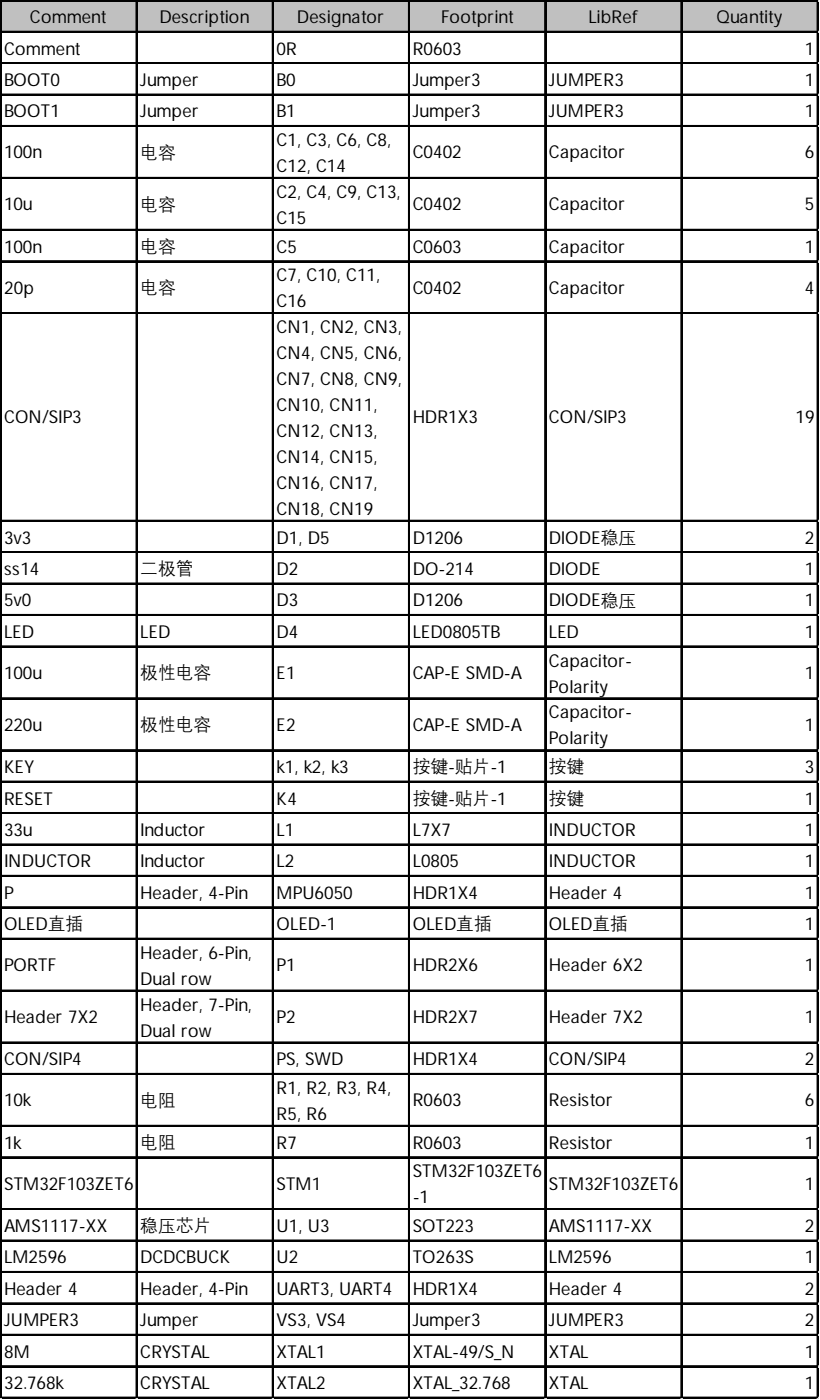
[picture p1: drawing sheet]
<svg xmlns="http://www.w3.org/2000/svg" width="108mm" height="184mm" viewBox="0 0 108 184" stroke-linecap="round" stroke-linejoin="round" font-family="sans-serif">
<defs><g id="words">
<g font-size="2.3">
<text x="3.9" y="3">Comment</text>
<text x="20.9" y="3">Description</text>
<text x="39" y="3">Designator</text>
<text x="57.9" y="3">Footprint</text>
<text x="77.2" y="3">LibRef</text>
<text x="94" y="3">Quantity</text>
<text x=".5" y="7.2">Comment</text>
<text x=".5" y="11.3">BOOT0</text>
<text x="18.4" y="11.3">Jumper</text>
<text x="36.3" y="7.2">0R</text>
<text x="36.3" y="11.3">B0</text>
<text x="54.2" y="7.2">R0603</text>
<text x="54.2" y="11.3">Jumper3</text>
<text x="72" y="11.3">JUMPER3</text>
<text x="105.6" y="7.2">1</text>
<text x="105.6" y="11.3">1</text>
<text x=".5" y="15.4">BOOT1</text>
<text x="18.4" y="15.4">Jumper</text>
<text x="36.3" y="15.4">B1</text>
<text x="54.2" y="15.4">Jumper3</text>
<text x="72" y="15.4">JUMPER3</text>
<text x="105.6" y="15.4">1</text>
<text x=".5" y="20.8">100n</text>
<text x="18.4" y="20.7">电容</text>
<text x="36.3" y="19.2">C1, C3, C6, C8,</text>
<text x="36.3" y="22.6">C12, C14</text>
<text x="54.2" y="20.8">C0402</text>
<text x="72" y="20.8">Capacitor</text>
<text x="105.6" y="20.8">6</text>
<text x=".5" y="27.6">10u</text>
<text x="18.4" y="27.5">电容</text>
<text x="36.3" y="26">C2, C4, C9, C13,</text>
<text x="36.3" y="29.4">C15</text>
<text x="54.2" y="27.6">C0402</text>
<text x="72" y="27.6">Capacitor</text>
<text x="105.6" y="27.6">5</text>
<text x=".5" y="33.2">100n</text>
<text x="18.4" y="33.1">电容</text>
<text x="36.3" y="33.2">C5</text>
<text x="54.2" y="33.2">C0603</text>
<text x="72" y="33.2">Capacitor</text>
<text x="105.6" y="33.2">1</text>
<text x=".5" y="38.6">20p</text>
<text x="18.4" y="38.5">电容</text>
<text x="36.3" y="36.9">C7, C10, C11,</text>
<text x="36.3" y="40.3">C16</text>
<text x="54.2" y="38.6">C0402</text>
<text x="72" y="38.6">Capacitor</text>
<text x="105.6" y="38.6">4</text>
<text x="36.3" y="43.8">CN1, CN2, CN3,</text>
<text x="36.3" y="47.2">CN4, CN5, CN6,</text>
<text x="36.3" y="50.6">CN7, CN8, CN9,</text>
<text x="36.3" y="54">CN10, CN11,</text>
<text x=".5" y="55.6">CON/SIP3</text>
<text x="36.3" y="57.4">CN12, CN13,</text>
<text x="54.2" y="55.6">HDR1X3</text>
<text x="72" y="55.6">CON/SIP3</text>
<text x="104.4" y="55.6">19</text>
<text x="36.3" y="60.8">CN14, CN15,</text>
<text x="36.3" y="64.2">CN16, CN17,</text>
<text x=".5" y="71.4">3v3</text>
<text x="36.3" y="67.6">CN18, CN19</text>
<text x="36.3" y="71.4">D1, D5</text>
<text x="54.2" y="71.4">D1206</text>
<text x="72" y="71.4">DIODE稳压</text>
<text x="105.6" y="71.4">2</text>
<text x=".5" y="75.5">ss14</text>
<text x="18.4" y="75.4">二极管</text>
<text x="36.3" y="75.5">D2</text>
<text x="54.2" y="75.5">DO-214</text>
<text x="72" y="75.5">DIODE</text>
<text x="105.6" y="75.5">1</text>
<text x=".5" y="79.6">5v0</text>
<text x=".5" y="83.7">LED</text>
<text x="18.4" y="83.7">LED</text>
<text x="36.3" y="79.6">D3</text>
<text x="36.3" y="83.7">D4</text>
<text x="54.2" y="79.6">D1206</text>
<text x="54.2" y="83.7">LED0805TB</text>
<text x="72" y="79.6">DIODE稳压</text>
<text x="72" y="83.7">LED</text>
<text x="105.6" y="79.6">1</text>
<text x="105.6" y="83.7">1</text>
<text x=".5" y="89.1">100u</text>
<text x="18.4" y="89">极性电容</text>
<text x="36.3" y="89.1">E1</text>
<text x="54.2" y="89.1">CAP-E SMD-A</text>
<text x="72" y="87.5">Capacitor-</text>
<text x="105.6" y="89.1">1</text>
<text x=".5" y="95.9">220u</text>
<text x="18.4" y="95.8">极性电容</text>
<text x="36.3" y="95.9">E2</text>
<text x="54.2" y="95.9">CAP-E SMD-A</text>
<text x="72" y="90.9">Polarity</text>
<text x="72" y="94.3">Capacitor-</text>
<text x="105.6" y="95.9">1</text>
<text x=".5" y="101.5">KEY</text>
<text x="36.3" y="101.5">k1, k2, k3</text>
<text x="54.2" y="101.4">按键-贴片-1</text>
<text x="72" y="97.7">Polarity</text>
<text x="72" y="101.4">按键</text>
<text x="105.6" y="101.5">3</text>
<text x=".5" y="105.6">RESET</text>
<text x="36.3" y="105.6">K4</text>
<text x="54.2" y="105.5">按键-贴片-1</text>
<text x="72" y="105.5">按键</text>
<text x="105.6" y="105.6">1</text>
<text x=".5" y="109.7">33u</text>
<text x=".5" y="113.9">INDUCTOR</text>
<text x="18.4" y="109.7">Inductor</text>
<text x="18.4" y="113.9">Inductor</text>
<text x="36.3" y="109.7">L1</text>
<text x="36.3" y="113.9">L2</text>
<text x="54.2" y="109.7">L7X7</text>
<text x="54.2" y="113.9">L0805</text>
<text x="72" y="109.7">INDUCTOR</text>
<text x="72" y="113.9">INDUCTOR</text>
<text x="105.6" y="109.7">1</text>
<text x="105.6" y="113.9">1</text>
<text x=".5" y="118">P</text>
<text x="18.4" y="118">Header, 4-Pin</text>
<text x="36.3" y="118">MPU6050</text>
<text x="54.2" y="118">HDR1X4</text>
<text x="72" y="118">Header 4</text>
<text x="105.6" y="118">1</text>
<text x=".5" y="122.1">OLED直插</text>
<text x="18.4" y="125.9">Header, 6-Pin,</text>
<text x="36.3" y="122.1">OLED-1</text>
<text x="54.2" y="122.1">OLED直插</text>
<text x="72" y="122.1">OLED直插</text>
<text x="105.6" y="122.1">1</text>
<text x=".5" y="127.5">PORTF</text>
<text x="18.4" y="129.3">Dual row</text>
<text x="36.3" y="127.5">P1</text>
<text x="54.2" y="127.5">HDR2X6</text>
<text x="72" y="127.5">Header 6X2</text>
<text x="105.6" y="127.5">1</text>
<text x=".5" y="134.3">Header 7X2</text>
<text x="18.4" y="132.7">Header, 7-Pin,</text>
<text x="18.4" y="136.1">Dual row</text>
<text x="36.3" y="134.3">P2</text>
<text x="54.2" y="134.3">HDR2X7</text>
<text x="72" y="134.3">Header 7X2</text>
<text x="105.6" y="134.3">1</text>
<text x=".5" y="139.9">CON/SIP4</text>
<text x="36.3" y="139.9">PS, SWD</text>
<text x="36.3" y="143.6">R1, R2, R3, R4,</text>
<text x="54.2" y="139.9">HDR1X4</text>
<text x="72" y="139.9">CON/SIP4</text>
<text x="105.6" y="139.9">2</text>
<text x=".5" y="145.2">10k</text>
<text x="18.4" y="145.2">电阻</text>
<text x="36.3" y="147">R5, R6</text>
<text x="54.2" y="145.2">R0603</text>
<text x="72" y="145.2">Resistor</text>
<text x="105.6" y="145.2">6</text>
<text x=".5" y="150.8">1k</text>
<text x="18.4" y="150.7">电阻</text>
<text x="36.3" y="150.8">R7</text>
<text x="54.2" y="150.8">R0603</text>
<text x="54.2" y="154.6">STM32F103ZET6</text>
<text x="72" y="150.8">Resistor</text>
<text x="105.6" y="150.8">1</text>
<text x=".5" y="156.2">STM32F103ZET6</text>
<text x=".5" y="161.7">AMS1117-XX</text>
<text x="18.4" y="161.7">稳压芯片</text>
<text x="36.3" y="156.2">STM1</text>
<text x="36.3" y="161.7">U1, U3</text>
<text x="54.2" y="158">-1</text>
<text x="54.2" y="161.7">SOT223</text>
<text x="72" y="156.2">STM32F103ZET6</text>
<text x="72" y="161.7">AMS1117-XX</text>
<text x="105.6" y="156.2">1</text>
<text x="105.6" y="161.7">2</text>
<text x=".5" y="165.9">LM2596</text>
<text x="18.4" y="165.9">DCDCBUCK</text>
<text x="36.3" y="165.9">U2</text>
<text x="54.2" y="165.9">TO263S</text>
<text x="72" y="165.9">LM2596</text>
<text x="105.6" y="165.9">1</text>
<text x=".5" y="170">Header 4</text>
<text x="18.4" y="170">Header, 4-Pin</text>
<text x="36.3" y="170">UART3, UART4</text>
<text x="54.2" y="170">HDR1X4</text>
<text x="72" y="170">Header 4</text>
<text x="105.6" y="170">2</text>
<text x=".5" y="174.1">JUMPER3</text>
<text x=".5" y="178.2">8M</text>
<text x="18.4" y="174.1">Jumper</text>
<text x="18.4" y="178.2">CRYSTAL</text>
<text x="36.3" y="174.1">VS3, VS4</text>
<text x="36.3" y="178.2">XTAL1</text>
<text x="54.2" y="174.1">Jumper3</text>
<text x="54.2" y="178.2">XTAL-49/S_N</text>
<text x="72" y="174.1">JUMPER3</text>
<text x="72" y="178.2">XTAL</text>
<text x="105.6" y="174.1">2</text>
<text x="105.6" y="178.2">1</text>
<text x=".5" y="182.4">32.768k</text>
<text x="18.4" y="182.4">CRYSTAL</text>
<text x="36.3" y="182.4">XTAL2</text>
<text x="54.2" y="182.4">XTAL_32.768</text>
<text x="72" y="182.4">XTAL</text>
<text x="105.6" y="182.4">1</text>
</g>
</g></defs>
<path d="M.1 .1h107.3v4.2h-107.3z" fill="#c0c0c0"/>
<g fill="none" stroke="#000" stroke-width=".18">
<path d="M0 0v183.6M.1 0v183.6M.2 0h107.2M.2 .1h107.2M.2 4.1h107.2M.2 4.2h107.2M.2 8.2h107.2M.2 8.3h107.2M.2 12.4h107.2M.2 12.5h107.2M.2 16.5h107.2M.2 16.6h107.2"/>
<path d="M17.9 .2v183.4M18 .2v183.4M35.7 .2v183.4M35.8 .2v183.4M53.6 .2v183.4M53.7 .2v183.4M71.5 .2v183.4M71.6 .2v183.4M89.4 .2v183.4M89.5 .2v183.4M107.2 .2v183.4M107.3 .2v183.4"/>
<path d="M.2 23.3h107.2M.2 23.4h107.2M.2 30.1h107.2M.2 30.2h107.2M.2 34.2h107.2M.2 34.3h107.2M.2 41.1h107.2M.2 68.3h107.2M.2 68.4h107.2M.2 72.4h107.2M.2 72.5h107.2M.2 76.6h107.2"/>
<path d="M.2 76.7h107.2M.2 80.7h107.2M.2 80.8h107.2M.2 84.8h107.2M.2 84.9h107.2M.2 91.6h107.2M.2 91.7h107.2M.2 98.4h107.2M.2 98.5h107.2M.2 102.6h107.2M.2 102.7h107.2M.2 106.7h107.2"/>
<path d="M.2 106.8h107.2M.2 110.8h107.2M.2 110.9h107.2M.2 114.9h107.2M.2 115h107.2M.2 119.1h107.2M.2 119.2h107.2M.2 123.2h107.2M.2 123.3h107.2M.2 130h107.2M.2 130.1h107.2M.2 136.8h107.2"/>
<path d="M.2 136.9h107.2M.2 140.9h107.2M.2 141h107.2M.2 147.8h107.2M.2 151.9h107.2M.2 152h107.2M.2 158.7h107.2M.2 158.8h107.2M.2 162.8h107.2M.2 162.9h107.2M.2 166.9h107.2M.2 167h107.2"/>
<path d="M.2 171.1h107.2M.2 171.2h107.2M.2 175.2h107.2M.2 175.3h107.2M.2 179.3h107.2M.2 179.4h107.2M.2 183.4h107.2M.2 183.5h107.2"/>
</g>
<path d="M0 183.6v.1" fill="none" stroke="#d4d4d4" stroke-width=".18"/>
<path d="M0 183.6l.2 .1z" fill="#d4d4d4"/>
<path d="M17.9 183.6v.1" fill="none" stroke="#d4d4d4" stroke-width=".18"/>
<path d="M17.9 183.6l.2 .1z" fill="#d4d4d4"/>
<path d="M35.7 183.6v.1" fill="none" stroke="#d4d4d4" stroke-width=".18"/>
<path d="M35.7 183.6l.2 .1z" fill="#d4d4d4"/>
<path d="M53.6 183.6v.1" fill="none" stroke="#d4d4d4" stroke-width=".18"/>
<path d="M53.6 183.6l.2 .1z" fill="#d4d4d4"/>
<path d="M71.5 183.6v.1" fill="none" stroke="#d4d4d4" stroke-width=".18"/>
<path d="M71.5 183.6l.2 .1z" fill="#d4d4d4"/>
<path d="M89.4 183.6v.1" fill="none" stroke="#d4d4d4" stroke-width=".18"/>
<path d="M89.4 183.6l.1 .1z" fill="#d4d4d4"/>
<path d="M107.2 183.6v.1" fill="none" stroke="#d4d4d4" stroke-width=".18"/>
<path d="M107.2 183.6l.2 .1z" fill="#d4d4d4"/>
<path d="M107.4 0h.1" fill="none" stroke="#d4d4d4" stroke-width=".18"/>
<path d="M107.4 0l.1 .2z" fill="#d4d4d4"/>
<path d="M107.4 4.1h.1" fill="none" stroke="#d4d4d4" stroke-width=".18"/>
<path d="M107.4 4.1l.1 .2z" fill="#d4d4d4"/>
<path d="M107.4 8.2h.1" fill="none" stroke="#d4d4d4" stroke-width=".18"/>
<path d="M107.4 8.2l.1 .2z" fill="#d4d4d4"/>
<path d="M107.4 12.4h.1" fill="none" stroke="#d4d4d4" stroke-width=".18"/>
<path d="M107.4 12.4l.1 .1z" fill="#d4d4d4"/>
<path d="M107.4 16.5h.1" fill="none" stroke="#d4d4d4" stroke-width=".18"/>
<path d="M107.4 16.5l.1 .2z" fill="#d4d4d4"/>
<path d="M107.4 23.3h.1" fill="none" stroke="#d4d4d4" stroke-width=".18"/>
<path d="M107.4 23.3l.1 .2z" fill="#d4d4d4"/>
<path d="M107.4 30.1h.1" fill="none" stroke="#d4d4d4" stroke-width=".18"/>
<path d="M107.4 30.1l.1 .2z" fill="#d4d4d4"/>
<path d="M107.4 34.2h.1" fill="none" stroke="#d4d4d4" stroke-width=".18"/>
<path d="M107.4 34.2l.1 .2z" fill="#d4d4d4"/>
<path d="M107.4 41.1h.1" fill="none" stroke="#d4d4d4" stroke-width=".18"/>
<path d="M107.4 41.1l.1 .1z" fill="#d4d4d4"/>
<path d="M107.4 68.3h.1" fill="none" stroke="#d4d4d4" stroke-width=".18"/>
<path d="M107.4 68.3l.1 .2z" fill="#d4d4d4"/>
<path d="M107.4 72.4h.1" fill="none" stroke="#d4d4d4" stroke-width=".18"/>
<path d="M107.4 72.4l.1 .2z" fill="#d4d4d4"/>
<path d="M107.4 76.6h.1" fill="none" stroke="#d4d4d4" stroke-width=".18"/>
<path d="M107.4 76.6l.1 .1z" fill="#d4d4d4"/>
<path d="M107.4 80.7h.1" fill="none" stroke="#d4d4d4" stroke-width=".18"/>
<path d="M107.4 80.7l.1 .2z" fill="#d4d4d4"/>
<path d="M107.4 84.8h.1" fill="none" stroke="#d4d4d4" stroke-width=".18"/>
<path d="M107.4 84.8l.1 .2z" fill="#d4d4d4"/>
<path d="M107.4 91.6h.1" fill="none" stroke="#d4d4d4" stroke-width=".18"/>
<path d="M107.4 91.6l.1 .2z" fill="#d4d4d4"/>
<path d="M107.4 98.4h.1" fill="none" stroke="#d4d4d4" stroke-width=".18"/>
<path d="M107.4 98.4l.1 .2z" fill="#d4d4d4"/>
<path d="M107.4 102.6h.1" fill="none" stroke="#d4d4d4" stroke-width=".18"/>
<path d="M107.4 102.6l.1 .1z" fill="#d4d4d4"/>
<path d="M107.4 106.7h.1" fill="none" stroke="#d4d4d4" stroke-width=".18"/>
<path d="M107.4 106.7l.1 .2z" fill="#d4d4d4"/>
<path d="M107.4 110.8h.1" fill="none" stroke="#d4d4d4" stroke-width=".18"/>
<path d="M107.4 110.8l.1 .2z" fill="#d4d4d4"/>
<path d="M107.4 114.9h.1" fill="none" stroke="#d4d4d4" stroke-width=".18"/>
<path d="M107.4 114.9l.1 .2z" fill="#d4d4d4"/>
<path d="M107.4 119.1h.1" fill="none" stroke="#d4d4d4" stroke-width=".18"/>
<path d="M107.4 119.1l.1 .1z" fill="#d4d4d4"/>
<path d="M107.4 123.2h.1" fill="none" stroke="#d4d4d4" stroke-width=".18"/>
<path d="M107.4 123.2l.1 .2z" fill="#d4d4d4"/>
<path d="M107.4 130h.1" fill="none" stroke="#d4d4d4" stroke-width=".18"/>
<path d="M107.4 130l.1 .2z" fill="#d4d4d4"/>
<path d="M107.4 136.8h.1" fill="none" stroke="#d4d4d4" stroke-width=".18"/>
<path d="M107.4 136.8l.1 .2z" fill="#d4d4d4"/>
<path d="M107.4 140.9h.1" fill="none" stroke="#d4d4d4" stroke-width=".18"/>
<path d="M107.4 140.9l.1 .2z" fill="#d4d4d4"/>
<path d="M107.4 147.8h.1" fill="none" stroke="#d4d4d4" stroke-width=".18"/>
<path d="M107.4 147.8l.1 .1z" fill="#d4d4d4"/>
<path d="M107.4 151.9h.1" fill="none" stroke="#d4d4d4" stroke-width=".18"/>
<path d="M107.4 151.9l.1 .2z" fill="#d4d4d4"/>
<path d="M107.4 158.7h.1" fill="none" stroke="#d4d4d4" stroke-width=".18"/>
<path d="M107.4 158.7l.1 .2z" fill="#d4d4d4"/>
<path d="M107.4 162.8h.1" fill="none" stroke="#d4d4d4" stroke-width=".18"/>
<path d="M107.4 162.8l.1 .2z" fill="#d4d4d4"/>
<path d="M107.4 166.9h.1" fill="none" stroke="#d4d4d4" stroke-width=".18"/>
<path d="M107.4 166.9l.1 .2z" fill="#d4d4d4"/>
<path d="M107.4 171.1h.1" fill="none" stroke="#d4d4d4" stroke-width=".18"/>
<path d="M107.4 171.1l.1 .1z" fill="#d4d4d4"/>
<path d="M107.4 175.2h.1" fill="none" stroke="#d4d4d4" stroke-width=".18"/>
<path d="M107.4 175.2l.1 .2z" fill="#d4d4d4"/>
<path d="M107.4 179.3h.1" fill="none" stroke="#d4d4d4" stroke-width=".18"/>
<path d="M107.4 179.3l.1 .2z" fill="#d4d4d4"/>
<path d="M107.4 183.4h.1" fill="none" stroke="#d4d4d4" stroke-width=".18"/>
<path d="M107.4 183.4l.1 .2z" fill="#d4d4d4"/>
<use href="#words"/>
</svg>
